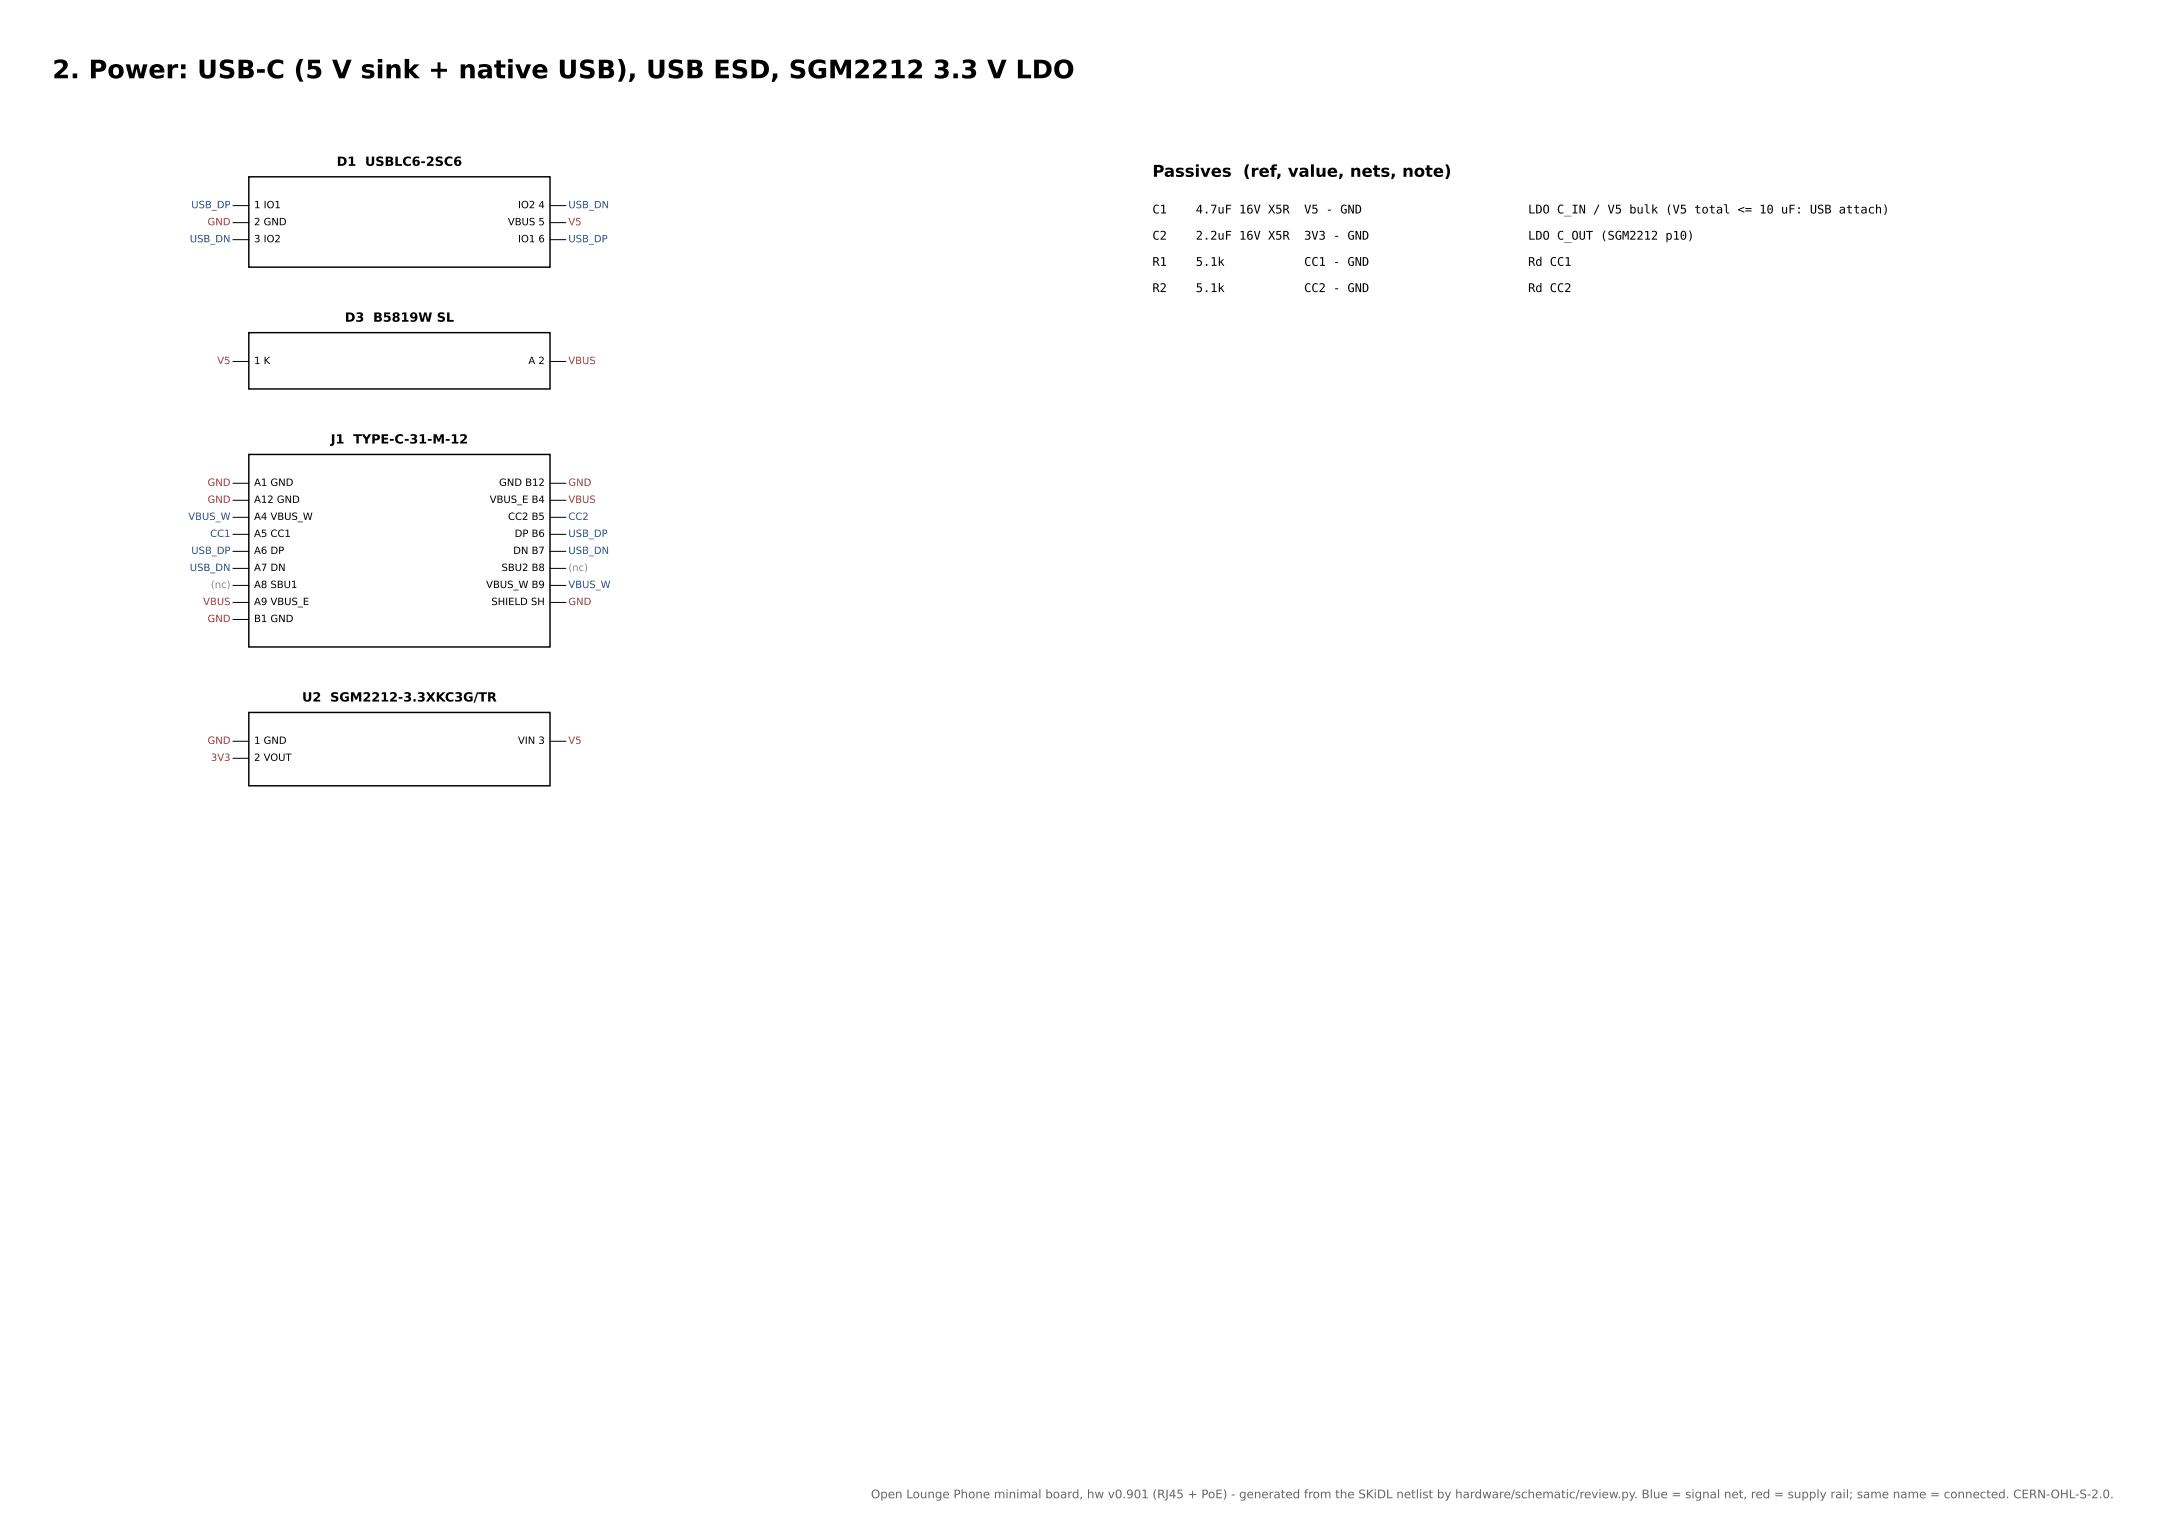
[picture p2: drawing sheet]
<svg xmlns="http://www.w3.org/2000/svg" width="420mm" height="297mm" viewBox="0 0 420 297" stroke-linecap="round" stroke-linejoin="round" font-family="sans-serif">
<defs><g id="words">
<text font-size="4.9" x="10.2" y="15.2">2. Power: USB-C (5 V sink + native USB), USB ESD, SGM2212 3.3 V LDO</text>
<text font-size="3.2" x="223.5" y="34.3">Passives (ref, value, nets, note)</text>
<g font-size="2.5">
<text x="65.3" y="32.2">D1 USBLC6-2SC6</text>
<text x="66.9" y="62.4">D3 B5819W SL</text>
<text x="64.2" y="86">J1 TYPE-C-31-M-12</text>
<text x="58.6" y="136.1">U2 SGM2212-3.3XKC3G/TR</text>
</g>
<g font-size="2.3">
<text x="223.5" y="41.4">C1</text>
<text x="231.9" y="41.4">4.7uF 16V X5R</text>
<text x="252.9" y="41.4">V5 - GND</text>
<text x="296.4" y="41.4">LDO C_IN / V5 bulk (V5 total &lt;= 10 uF: USB attach)</text>
<text x="223.5" y="46.5">C2</text>
<text x="231.9" y="46.5">2.2uF 16V X5R</text>
<text x="252.9" y="46.5">3V3 - GND</text>
<text x="296.4" y="46.5">LDO C_OUT (SGM2212 p10)</text>
<text x="223.5" y="51.6">R1</text>
<text x="231.9" y="51.6">5.1k</text>
<text x="252.9" y="51.6">CC1 - GND</text>
<text x="296.4" y="51.6">Rd CC1</text>
<text x="223.5" y="56.6">R2</text>
<text x="231.9" y="56.6">5.1k</text>
<text x="252.9" y="56.6">CC2 - GND</text>
<text x="296.4" y="56.6">Rd CC2</text>
</g>
<text font-size="2.3" fill="#666" x="168.9" y="290.6">Open Lounge Phone minimal board, hw v0.901 (RJ45 + PoE) - generated from the SKiDL netlist by hardware/schematic/review.py. Blue = signal net, red = supply rail; same name = connected. CERN-OHL-S-2.0.</text>
<g font-size="1.9" fill="#1f4e9a">
<text x="37.1" y="40.4">USB_DP</text>
<text x="110.2" y="40.4">USB_DN</text>
<text x="36.8" y="47">USB_DN</text>
<text x="110.2" y="47">USB_DP</text>
<text x="36.5" y="100.8">VBUS_W</text>
<text x="110.2" y="100.8">CC2</text>
<text x="37.1" y="107.4">USB_DP</text>
<text x="40.8" y="104.1">CC1</text>
<text x="110.2" y="104.1">USB_DP</text>
<text x="110.2" y="107.4">USB_DN</text>
<text x="36.8" y="110.7">USB_DN</text>
<text x="110.2" y="114">VBUS_W</text>
</g>
<g font-size="1.9">
<text x="49.3" y="40.4">1 IO1</text>
<text x="100.5" y="40.4">IO2 4</text>
<text x="49.3" y="43.7">2 GND</text>
<text x="49.3" y="47">3 IO2</text>
<text x="98.5" y="43.7">VBUS 5</text>
<text x="100.5" y="47">IO1 6</text>
<text x="49.3" y="70.6">1 K</text>
<text x="102.5" y="70.6">A 2</text>
<text x="49.3" y="94.2">A1 GND</text>
<text x="96.8" y="94.2">GND B12</text>
<text x="49.3" y="97.5">A12 GND</text>
<text x="49.3" y="100.8">A4 VBUS_W</text>
<text x="95" y="97.5">VBUS_E B4</text>
<text x="98.5" y="100.8">CC2 B5</text>
<text x="49.3" y="104.1">A5 CC1</text>
<text x="49.3" y="107.4">A6 DP</text>
<text x="99.5" y="107.4">DN B7</text>
<text x="99.8" y="104.1">DP B6</text>
<text x="49.3" y="110.7">A7 DN</text>
<text x="97.3" y="110.7">SBU2 B8</text>
<text x="49.3" y="114">A8 SBU1</text>
<text x="49.3" y="117.3">A9 VBUS_E</text>
<text x="94.3" y="114">VBUS_W B9</text>
<text x="95.3" y="117.3">SHIELD SH</text>
<text x="49.3" y="120.6">B1 GND</text>
<text x="49.3" y="144.3">1 GND</text>
<text x="49.3" y="147.6">2 VOUT</text>
<text x="100.5" y="144.3">VIN 3</text>
</g>
<g font-size="1.9" fill="#a33">
<text x="40.3" y="43.7">GND</text>
<text x="110.2" y="43.7">V5</text>
<text x="42.1" y="70.6">V5</text>
<text x="110.2" y="70.6">VBUS</text>
<text x="40.3" y="94.2">GND</text>
<text x="110.2" y="94.2">GND</text>
<text x="40.3" y="97.5">GND</text>
<text x="110.2" y="97.5">VBUS</text>
<text x="39.4" y="117.3">VBUS</text>
<text x="110.2" y="117.3">GND</text>
<text x="40.3" y="120.6">GND</text>
<text x="40.3" y="144.3">GND</text>
<text x="40.9" y="147.6">3V3</text>
<text x="110.2" y="144.3">V5</text>
</g>
<g font-size="1.9" fill="#888">
<text x="110.2" y="110.7">(nc)</text>
<text x="40.9" y="114">(nc)</text>
</g>
</g></defs>
<path d="M48.3 34.3h58.4v17.5h-58.4zM48.3 64.5h58.4v10.9h-58.4zM48.3 88.1h58.4v37.4h-58.4zM48.3 138.2h58.4v14.2h-58.4z" fill="none" stroke="#000" stroke-width=".28"/>
<g fill="none" stroke="#000" stroke-width=".19">
<path d="M45.2 39.9h3.1M106.7 39.9h3M45.2 43.2h3.1M45.2 46.5h3.1M106.7 43.2h3M106.7 46.5h3M45.2 70.1h3.1M106.7 70.1h3M45.2 93.7h3.1M45.2 97h3.1M106.7 93.7h3M106.7 97h3"/>
<path d="M45.2 100.3h3.1M45.2 103.6h3.1M45.2 106.9h3.1M45.2 110.2h3.1M45.2 113.5h3.1M45.2 116.8h3.1M106.7 100.3h3M106.7 103.6h3M106.7 106.9h3M106.7 110.2h3M106.7 113.5h3M106.7 116.8h3"/>
<path d="M45.2 120.1h3.1M45.2 143.8h3.1M45.2 147.1h3.1M106.7 143.8h3"/>
</g>
<use href="#words"/>
</svg>
